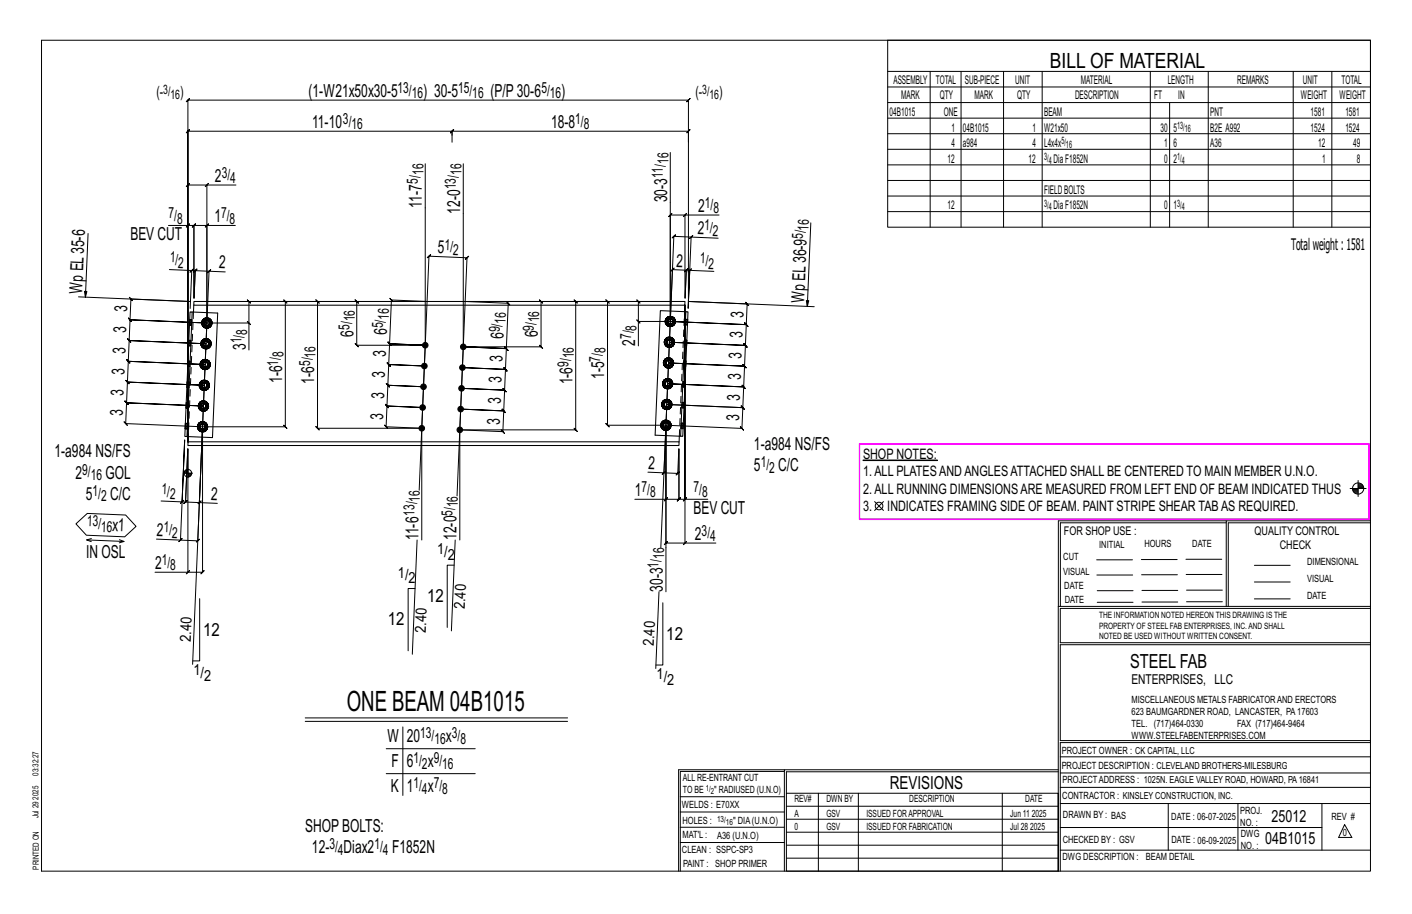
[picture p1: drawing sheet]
<svg xmlns="http://www.w3.org/2000/svg" width="432mm" height="279mm" viewBox="0 0 432 279" stroke-linecap="round" stroke-linejoin="round" font-family="sans-serif">
<defs><g id="words">
<text font-size="8.6" x="106" y="217.5">ONE BEAM 04B1015</text>
<text font-size="6.4" x="321.1" y="20.7">BILL OF MATERIAL</text>
<text font-size="5.9" x="345.6" y="204.1">STEEL FAB</text>
<g font-size="5.5">
<text x="94.3" y="29.6">(1-W21x50x30-5</text>
<text x="129.4" y="29.6">) 30-5</text>
<text x="150" y="29.6">(P/P30-6</text>
<text x="171.6" y="29.6">)</text>
<text x="95.5" y="39.1">11-10</text>
<text x="168.5" y="39.1">18-8</text>
<text x="65.7" y="55.6">2</text>
<text x="129.1" y="63.5" transform="rotate(-90 129.1 63.5)">11-7</text>
<text x="140.7" y="65.3" transform="rotate(-90 140.7 65.3)">12-0</text>
<text x="204" y="61.8" transform="rotate(-90 204 61.8)">30-3</text>
<text x="213.5" y="64.7">2</text>
<text x="65.6" y="67.9">1</text>
<text x="213.3" y="71.6" transform="rotate(2 213.3 71.6)">2</text>
<text x="39.9" y="73.5">BEV CUT</text>
<text x="133.8" y="77.4" transform="rotate(2 133.8 77.4)">5</text>
<text x="66.9" y="82" transform="rotate(2 66.9 82)">2</text>
<text x="206.8" y="81.5" transform="rotate(2 206.8 81.5)">2</text>
<text x="25.2" y="89.7" transform="rotate(-88 25.2 89.7)">WpEL35-6</text>
<text x="38.9" y="95.2" transform="rotate(-88 38.9 95.2)">3</text>
<text x="245.9" y="92.6" transform="rotate(-88 245.9 92.6)">WpEL36-9</text>
<text x="38.6" y="101.9" transform="rotate(-88 38.6 101.9)">3</text>
<text x="227.3" y="97.1" transform="rotate(-88 227.3 97.1)">3</text>
<text x="75.1" y="107" transform="rotate(-90 75.1 107)">3</text>
<text x="108.1" y="102.9" transform="rotate(-90 108.1 102.9)">6</text>
<text x="118.3" y="102.4" transform="rotate(-88 118.3 102.4)">6</text>
<text x="154" y="103.7" transform="rotate(-88 154 103.7)">6</text>
<text x="164.5" y="103.2" transform="rotate(-90 164.5 103.2)">6</text>
<text x="194.2" y="105.7" transform="rotate(-90 194.2 105.7)">2</text>
<text x="227.1" y="103.4" transform="rotate(-88 227.1 103.4)">3</text>
<text x="38.3" y="108.3" transform="rotate(-88 38.3 108.3)">3</text>
<text x="118" y="109.2" transform="rotate(-88 118 109.2)">3</text>
<text x="153.7" y="110.7" transform="rotate(-88 153.7 110.7)">3</text>
<text x="226.8" y="109.7" transform="rotate(-88 226.8 109.7)">3</text>
<text x="38.1" y="114.6" transform="rotate(-88 38.1 114.6)">3</text>
<text x="86.3" y="117.1" transform="rotate(-90 86.3 117.1)">1-6</text>
<text x="96.1" y="117.3" transform="rotate(-90 96.1 117.3)">1-6</text>
<text x="117.7" y="115.6" transform="rotate(-88 117.7 115.6)">3</text>
<text x="153.4" y="117.1" transform="rotate(-88 153.4 117.1)">3</text>
<text x="175.1" y="117.5" transform="rotate(-90 175.1 117.5)">1-6</text>
<text x="184.8" y="115.9" transform="rotate(-90 184.8 115.9)">1-5</text>
<text x="226.5" y="116.1" transform="rotate(-88 226.5 116.1)">3</text>
<text x="37.8" y="120.9" transform="rotate(-88 37.8 120.9)">3</text>
<text x="117.4" y="121.9" transform="rotate(-88 117.4 121.9)">3</text>
<text x="153.1" y="123.4" transform="rotate(-88 153.1 123.4)">3</text>
<text x="226.3" y="122.4" transform="rotate(-88 226.3 122.4)">3</text>
<text x="37.5" y="127.3" transform="rotate(-88 37.5 127.3)">3</text>
<text x="117.2" y="128.3" transform="rotate(-88 117.2 128.3)">3</text>
<text x="152.9" y="129.8" transform="rotate(-88 152.9 129.8)">3</text>
<text x="226" y="128.7" transform="rotate(-88 226 128.7)">3</text>
<text x="230.6" y="137.5">1-a984 NS/FS</text>
<text x="16.7" y="139.8">1-a984 NS/FS</text>
<text x="198.2" y="143.3" transform="rotate(2 198.2 143.3)">2</text>
<text x="23.1" y="146.3">2</text>
<text x="32.3" y="146.3">GOL</text>
<text x="230.6" y="144.1">5</text>
<text x="238" y="144.1">C/C</text>
<text x="26.3" y="152.9">5</text>
<text x="33.7" y="152.9">C/C</text>
<text x="64.5" y="152.8" transform="rotate(2 64.5 152.8)">2</text>
<text x="194.1" y="151.6">1</text>
<text x="212.1" y="157.2">BEV CUT</text>
<text x="34.3" y="162.4" transform="rotate(2 34.3 162.4)">x1</text>
<text x="47.9" y="163.8" transform="rotate(2 47.9 163.8)">2</text>
<text x="128" y="165.1" transform="rotate(-90 128 165.1)">11-6</text>
<text x="139.6" y="165.1" transform="rotate(-90 139.6 165.1)">12-0</text>
<text x="212.5" y="165">2</text>
<text x="26.4" y="170.5">IN OSL</text>
<text x="47.4" y="173.9">2</text>
<text x="130.6" y="184.1">12</text>
<text x="202.7" y="180.9" transform="rotate(-90 202.7 180.9)">30-3</text>
<text x="118.6" y="191.2">12</text>
<text x="62.1" y="194.3">12</text>
<text x="203.8" y="195.6">12</text>
<text x="118.5" y="226.9">W</text>
<text x="124.4" y="226.9">20</text>
<text x="136.3" y="226.9">x</text>
<text x="119.8" y="234.6">F</text>
<text x="124.4" y="234.6">6</text>
<text x="130.8" y="234.6">x</text>
<text x="119.5" y="242.2">K</text>
<text x="124.4" y="242.2">1</text>
<text x="130.8" y="242.2">x</text>
<text x="272.2" y="241.1">REVISIONS</text>
<text x="93.3" y="254.3">SHOPBOLTS:</text>
<text x="95.4" y="260.8">12-</text>
<text x="105.1" y="260.8">Diax2</text>
<text x="119.9" y="260.8">F1852N</text>
</g>
<g font-size="5.1">
<text x="388.9" y="251.3">25012</text>
<text x="386.9" y="258.1">04B1015</text>
</g>
<text font-size="4.9" x="394.8" y="76.4">Totalweight : 1581</text>
<g font-size="4.7">
<text x="47.8" y="29.8">(-</text>
<text x="55.1" y="29.8">)</text>
<text x="121.6" y="28.4">13/</text>
<text x="140.1" y="28.4">15/</text>
<text x="165.5" y="28.4">5/</text>
<text x="212.6" y="29.8">(-</text>
<text x="219.9" y="29.8">)</text>
<text x="125.9" y="30">16</text>
<text x="144.4" y="30">16</text>
<text x="168.2" y="30">16</text>
<text x="104.9" y="37.9">3/</text>
<text x="107.5" y="39.5">16</text>
<text x="175.9" y="37.9">1/</text>
<text x="178.5" y="39.5">8</text>
<text x="129.5" y="53.5" transform="rotate(-90 129.5 53.5)">16</text>
<text x="141.1" y="53.5" transform="rotate(-90 141.1 53.5)">16</text>
<text x="204.4" y="50.1" transform="rotate(-90 204.4 50.1)">16</text>
<text x="67.8" y="54.3">3/</text>
<text x="70.4" y="56">4</text>
<text x="127.8" y="56.2" transform="rotate(-90 127.8 56.2)">5/</text>
<text x="139.4" y="57.9" transform="rotate(-90 139.4 57.9)">13/</text>
<text x="202.7" y="54.5" transform="rotate(-90 202.7 54.5)">11/</text>
<text x="215.5" y="63.5">1/</text>
<text x="218.2" y="65.2">8</text>
<text x="51.5" y="66.7">7/</text>
<text x="54.1" y="68.3">8</text>
<text x="67.6" y="66.7">7/</text>
<text x="70.2" y="68.3">8</text>
<text x="215.4" y="70.4" transform="rotate(2 215.4 70.4)">1/</text>
<text x="247.3" y="70.5" transform="rotate(-88 247.3 70.5)">16</text>
<text x="135.9" y="76.3" transform="rotate(2 135.9 76.3)">1/</text>
<text x="217.9" y="72.2" transform="rotate(2 217.9 72.2)">2</text>
<text x="245.5" y="73.1" transform="rotate(-88 245.5 73.1)">5/</text>
<text x="51.9" y="80.2" transform="rotate(2 51.9 80.2)">1/</text>
<text x="54.4" y="81.9" transform="rotate(2 54.4 81.9)">2</text>
<text x="138.5" y="78" transform="rotate(2 138.5 78)">2</text>
<text x="214.1" y="80.5" transform="rotate(2 214.1 80.5)">1/</text>
<text x="216.6" y="82.3" transform="rotate(2 216.6 82.3)">2</text>
<text x="106.9" y="100.9" transform="rotate(-90 106.9 100.9)">5/</text>
<text x="108.5" y="98.3" transform="rotate(-90 108.5 98.3)">16</text>
<text x="117.1" y="100.3" transform="rotate(-88 117.1 100.3)">5/</text>
<text x="118.9" y="97.8" transform="rotate(-88 118.9 97.8)">16</text>
<text x="152.8" y="101.6" transform="rotate(-88 152.8 101.6)">9/</text>
<text x="154.6" y="99" transform="rotate(-88 154.6 99)">16</text>
<text x="163.2" y="101.1" transform="rotate(-90 163.2 101.1)">9/</text>
<text x="164.9" y="98.5" transform="rotate(-90 164.9 98.5)">16</text>
<text x="194.6" y="101.1" transform="rotate(-90 194.6 101.1)">8</text>
<text x="73.9" y="104.9" transform="rotate(-90 73.9 104.9)">1/</text>
<text x="75.5" y="102.3" transform="rotate(-90 75.5 102.3)">8</text>
<text x="185.2" y="108" transform="rotate(-90 185.2 108)">8</text>
<text x="193" y="103.7" transform="rotate(-90 193 103.7)">7/</text>
<text x="85" y="111.8" transform="rotate(-90 85 111.8)">1/</text>
<text x="86.7" y="109.2" transform="rotate(-90 86.7 109.2)">8</text>
<text x="94.9" y="111.9" transform="rotate(-90 94.9 111.9)">5/</text>
<text x="96.5" y="109.3" transform="rotate(-90 96.5 109.3)">16</text>
<text x="173.8" y="112.2" transform="rotate(-90 173.8 112.2)">9/</text>
<text x="175.5" y="109.6" transform="rotate(-90 175.5 109.6)">16</text>
<text x="183.5" y="110.6" transform="rotate(-90 183.5 110.6)">7/</text>
<text x="232.6" y="142.8">1/</text>
<text x="25.1" y="145.1">9/</text>
<text x="27.7" y="146.7">16</text>
<text x="235.2" y="144.5">2</text>
<text x="28.3" y="151.6">1/</text>
<text x="30.9" y="153.3">2</text>
<text x="49.4" y="150.9" transform="rotate(2 49.4 150.9)">1/</text>
<text x="51.9" y="152.7" transform="rotate(2 51.9 152.7)">2</text>
<text x="128.4" y="153.3" transform="rotate(-90 128.4 153.3)">16</text>
<text x="140" y="155.1" transform="rotate(-90 140 155.1)">16</text>
<text x="196.2" y="150.4">7/</text>
<text x="198.8" y="152">8</text>
<text x="212.1" y="150.4">7/</text>
<text x="214.7" y="152">8</text>
<text x="26.5" y="160.8" transform="rotate(2 26.5 160.8)">13/</text>
<text x="126.7" y="157.7" transform="rotate(-90 126.7 157.7)">13/</text>
<text x="138.4" y="157.7" transform="rotate(-90 138.4 157.7)">5/</text>
<text x="30.8" y="162.6" transform="rotate(2 30.8 162.6)">16</text>
<text x="50" y="162.7" transform="rotate(2 50 162.7)">1/</text>
<text x="52.5" y="164.4" transform="rotate(2 52.5 164.4)">2</text>
<text x="214.6" y="163.8">3/</text>
<text x="217.2" y="165.4">4</text>
<text x="49.5" y="172.7">1/</text>
<text x="133.6" y="169.5">1/</text>
<text x="136.9" y="171.1">2</text>
<text x="201.4" y="173.5" transform="rotate(-90 201.4 173.5)">1/</text>
<text x="203.1" y="170.9" transform="rotate(-90 203.1 170.9)">16</text>
<text x="52.1" y="174.3">8</text>
<text x="121.7" y="176.6">1/</text>
<text x="125" y="178.3">2</text>
<text x="142.2" y="186.3" transform="rotate(-88 142.2 186.3)">2.40</text>
<text x="58.3" y="196.3" transform="rotate(-88 58.3 196.3)">2.40</text>
<text x="130.2" y="193.4" transform="rotate(-88 130.2 193.4)">2.40</text>
<text x="200" y="197.6" transform="rotate(-88 200 197.6)">2.40</text>
<text x="59.2" y="206.4">1/</text>
<text x="62.4" y="208">2</text>
<text x="200.8" y="207.6">1/</text>
<text x="204.1" y="209.3">2</text>
<text x="128.5" y="225.7">13/</text>
<text x="132.8" y="227.3">16</text>
<text x="138.2" y="225.7">3/</text>
<text x="140.8" y="227.3">8</text>
<text x="126.4" y="233.3">1/</text>
<text x="132.6" y="233.3">9/</text>
<text x="129" y="235">2</text>
<text x="135.2" y="235">16</text>
<text x="126.4" y="240.9">1/</text>
<text x="129" y="242.6">4</text>
<text x="132.6" y="240.9">7/</text>
<text x="135.2" y="242.6">8</text>
<text x="100.7" y="259.6">3/</text>
<text x="103.3" y="261.2">4</text>
<text x="114.5" y="259.6">1/</text>
<text x="117.1" y="261.2">4</text>
</g>
<g font-size="4.4">
<text x="263.9" y="140.4">SHOP NOTES:</text>
<text x="263.9" y="145.6">1.ALL PLATESANDANGLESATTACHED SHALL BE CENTERED TO MAIN MEMBER U.N.O.</text>
<text x="263.9" y="150.9">2.ALL RUNNING DIMENSIONSARE MEASURED FROM LEFT END OF BEAM INDICATED THUS</text>
<text x="263.9" y="156.1">3.</text>
<text x="271.3" y="156.1">INDICATES FRAMING SIDE OF BEAM. PAINT STRIPE SHEAR TABAS REQUIRED.</text>
</g>
<text font-size="4.2" x="346" y="209.1">ENTERPRISES, LLC</text>
<g font-size="4">
<text x="49.9" y="28.7">3/</text>
<text x="214.7" y="28.7">3/</text>
<text x="52.1" y="30.1">16</text>
<text x="217" y="30.1">16</text>
</g>
<g font-size="3.7">
<text x="273.2" y="25.6">ASSEMBLY</text>
<text x="286.2" y="25.6">TOTAL</text>
<text x="295.1" y="25.6">SUB-PIECE</text>
<text x="310.4" y="25.6">UNIT</text>
<text x="330.5" y="25.6">MATERIAL</text>
<text x="357.1" y="25.6">LENGTH</text>
<text x="378.3" y="25.6">REMARKS</text>
<text x="398.4" y="25.6">UNIT</text>
<text x="410.2" y="25.6">TOTAL</text>
<text x="272.1" y="35.5">04B1015</text>
<text x="275.6" y="30.4">MARK</text>
<text x="287.4" y="30.4">QTY</text>
<text x="288.6" y="35.5">ONE</text>
<text x="298" y="30.4">MARK</text>
<text x="311" y="30.4">QTY</text>
<text x="319.3" y="35.5">BEAM</text>
<text x="328.7" y="30.4">DESCRIPTION</text>
<text x="353" y="30.4">FT</text>
<text x="360.3" y="30.4">IN</text>
<text x="370.1" y="35.5">PNT</text>
<text x="397.8" y="30.4">WEIGHT</text>
<text x="400.8" y="35.5">1581</text>
<text x="409.6" y="30.4">WEIGHT</text>
<text x="411.4" y="35.5">1581</text>
<text x="290.9" y="40.2">1</text>
<text x="294.5" y="40.2">04B1015</text>
<text x="315.8" y="40.2">1</text>
<text x="319.3" y="40.2">W21x50</text>
<text x="354.9" y="40.2">30</text>
<text x="358.9" y="40.2">5</text>
<text x="370.1" y="40.2">B2E A992</text>
<text x="400.8" y="40.2">1524</text>
<text x="411.4" y="40.2">1524</text>
<text x="290.9" y="45">4</text>
<text x="294.5" y="45">a984</text>
<text x="315.8" y="45">4</text>
<text x="319.3" y="45">L4x4x</text>
<text x="356" y="45">1</text>
<text x="358.9" y="45">6</text>
<text x="370.1" y="45">A36</text>
<text x="403.2" y="45">12</text>
<text x="413.8" y="45">49</text>
<text x="289.8" y="49.7">12</text>
<text x="314.6" y="49.7">12</text>
<text x="322.2" y="49.7">DiaF1852N</text>
<text x="356" y="49.7">0</text>
<text x="358.9" y="49.7">2</text>
<text x="404.3" y="49.7">1</text>
<text x="415" y="49.7">8</text>
<text x="319.3" y="59.3">FIELDBOLTS</text>
<text x="289.8" y="64">12</text>
<text x="322.2" y="64">DiaF1852N</text>
<text x="356" y="64">0</text>
<text x="358.9" y="64">1</text>
<text x="325.3" y="163.4">FOR SHOP USE :</text>
<text x="383.7" y="163.4">QUALITY CONTROL</text>
<text x="391.4" y="167.8">CHECK</text>
</g>
<g font-size="3.1">
<text x="360" y="39.4">13/</text>
<text x="362.3" y="40.5">16</text>
<text x="324.6" y="44.1">5/</text>
<text x="326" y="45.3">16</text>
<text x="319.3" y="48.9">3/</text>
<text x="320.7" y="50">4</text>
<text x="360" y="48.9">1/</text>
<text x="361.4" y="50">4</text>
<text x="319.3" y="63.2">3/</text>
<text x="320.7" y="64.3">4</text>
<text x="360" y="63.2">3/</text>
<text x="361.4" y="64.3">4</text>
<text x="336.2" y="167.4">INITIAL</text>
<text x="350" y="167.1">HOURS</text>
<text x="364.6" y="167.2">DATE</text>
<text x="325.2" y="171.3">CUT</text>
<text x="399.8" y="172.8">DIMENSIONAL</text>
<text x="325.1" y="175.8">VISUAL</text>
<text x="399.8" y="177.9">VISUAL</text>
<text x="325.5" y="180">DATE</text>
<text x="325.7" y="184.4">DATE</text>
<text x="399.8" y="183.1">DATE</text>
<text x="346" y="215">MISCELLANEOUS METALS FABRICATORAND ERECTORS</text>
<text x="346" y="218.6">623 BAUMGARDNER ROAD, LANCASTER, PA17603</text>
<text x="346" y="225.8">WWW.STEELFABENTERPRISES.COM</text>
<text x="346" y="222.2">TEL. (717)464-0330</text>
<text x="378.3" y="222.2">FAX (717)464-9464</text>
<text x="324.7" y="230.5">PROJECT OWNER : CK CAPITAL, LLC</text>
<text x="208.8" y="238.8">ALL RE-ENTRANT CUT</text>
<text x="324.7" y="235.1">PROJECT DESCRIPTION : CLEVELAND BROTHERS-MILESBURG</text>
<text x="324.9" y="239.5">PROJECTADDRESS : 1025N. EAGLE VALLEY ROAD, HOWARD, PA16841</text>
<text x="208.8" y="242.5">TO BE</text>
<text x="218.4" y="242.5">&quot; RADIUSED (U.N.O)</text>
<text x="242.9" y="245.3">REV#</text>
<text x="252.7" y="245.3">DWN BY</text>
<text x="278.1" y="245.3">DESCRIPTION</text>
<text x="313.5" y="245.3">DATE</text>
<text x="324.9" y="244.2">CONTRACTOR : KINSLEY CONSTRUCTION, INC.</text>
<text x="208.5" y="247">WELDS : E70XX</text>
<text x="208.7" y="251.7">HOLES :</text>
<text x="224.2" y="251.8">&quot; DIA(U.N.O)</text>
<text x="242.9" y="249.9">A</text>
<text x="252.7" y="249.9">GSV</text>
<text x="264.9" y="249.9">ISSUED FORAPPROVAL</text>
<text x="309" y="249.9">Jun 11</text>
<text x="315.5" y="249.9">2025</text>
<text x="325.1" y="250">DRAWN BY : BAS</text>
<text x="358.2" y="250.5">DATE : 06-07-2025</text>
<text x="379.3" y="248.9">PROJ.</text>
<text x="407.2" y="250.5">REV #</text>
<text x="208.7" y="256.3">MAT'L :</text>
<text x="219.3" y="256.4">A36 (U.N.O)</text>
<text x="242.9" y="253.8">0</text>
<text x="252.7" y="253.8">GSV</text>
<text x="264.9" y="253.8">ISSUED FOR FABRICATION</text>
<text x="309" y="253.8">Jul 28</text>
<text x="315" y="253.8">2025</text>
<text x="325" y="257.6">CHECKED BY : GSV</text>
<text x="358.3" y="257.7">DATE : 06-09-2025</text>
<text x="379.3" y="252.5">NO. :</text>
<text x="379.5" y="255.9">DWG</text>
<text x="410.6" y="255.5">0</text>
<text x="208.6" y="260.7">CLEAN : SSPC-SP3</text>
<text x="324.9" y="262.9">DWG DESCRIPTION :</text>
<text x="350.4" y="263">BEAM DETAIL</text>
<text x="379.5" y="259.5">NO. :</text>
<text x="208.9" y="265">PAINT : SHOP PRIMER</text>
</g>
<g font-size="2.7">
<text x="336.1" y="189">THE INFORMATION NOTED HEREON THIS DRAWING IS THE</text>
<text x="336.1" y="195.4">NOTED BE USED WITHOUT WRITTEN CONSENT.</text>
<text x="336.1" y="192.2">PROPERTY OF STEEL FAB ENTERPRISES, INC.AND SHALL</text>
</g>
<g font-size="2.6">
<text x="215.9" y="241.8">1/</text>
<text x="217.4" y="242.7">2</text>
<text x="219.3" y="251.1">13/</text>
<text x="222" y="252.1">16</text>
</g>
<g font-size="2.5">
<text x="11.7" y="237.1" transform="rotate(-90 11.7 237.1)">03:32:27</text>
<text x="11.8" y="244.4" transform="rotate(-90 11.8 244.4)">2025</text>
<text x="11.8" y="250.1" transform="rotate(-90 11.8 250.1)">Jul 29</text>
<text x="11.9" y="265.8" transform="rotate(-90 11.9 265.8)">PRINTED ON</text>
</g>
</g></defs>
<g fill="#000" stroke="#000" stroke-width=".31">
<path d="M263.9 140.6h22.8v.2h-22.8z"/>
<circle cx="129.5" cy="118.2" r=".86"/>
<circle cx="129.8" cy="111.9" r=".86"/>
<circle cx="130" cy="105.5" r=".86"/>
<circle cx="141.1" cy="118.7" r=".86"/>
<circle cx="141.4" cy="112.4" r=".86"/>
<circle cx="141.7" cy="106" r=".86"/>
<circle cx="129" cy="130.9" r=".86"/>
<circle cx="129.2" cy="124.6" r=".86"/>
<circle cx="140.6" cy="131.4" r=".86"/>
<circle cx="140.9" cy="125.1" r=".86"/>
</g>
<g fill="none" stroke="#000" stroke-width=".31">
<path d="M12.7 12.3h406.4v254h-406.4zM271.5 12.3h147.6v57.2h-147.6zM271.5 21.8h147.6M271.5 26.6h147.6M271.5 31.4h147.6M271.5 36.1h147.6M284.5 21.8v47.7M293.9 21.8v47.7M306.9 21.8v47.7M318.7 21.8v47.7M351.8 21.8v47.7M357.7 31.4v38.1"/>
<path d="M369.5 21.8v47.7M395.5 21.8v47.7M407.3 21.8v47.7M63.3 56.6h-5.8l.5-.5-1 1 .5-.5v78.5v-66.2h-6M63.8 56.1l-1 1zM72.2 56.6h-8.9v42.1l-2.3 54.9 5.5 .3M130 50.1v55.4l-10.9-.4 10.9 .4h-20.9l.5 .5-1-1 .5 .5v-13.3l.5 .5-1-1 .5 .5M138.2 41.4v-1.3l-.5 .5 1-1-.5 .5h72.3l-.5 .5 1-1-.5 .5v3.4M138.2 43.5v-3.4l.5-.5-1 1 .5-.5h-80.7l.5-.5-1 1 .5-.5v95v-104.5l-.5 .5 1-1-.5 .5h153l-.5 .5 1-1-.5 .5v61.6M141.7 50.1v55.9l13.1 .6-13.1-.6h23.8l.5 .5-1-1 .5 .5v-13.8l.5 .5-1-1 .5 .5M205 46.6v51.7M271.5 40.9h147.6"/>
<path d="M271.5 45.6h147.6M271.5 50.4h147.6M271.5 55.2h147.6M271.5 59.9h147.6M26.9 71.4l-.8 19.4-.3-1.7h.8l-.5 1.7M57.5 68.9h1.8l-.5 .5 1-1-.5 .5v22.2M58 68.4l-1 1zM63.3 68.9l.5-.5-1 1zM63.3 68.9h-4l.5-.5-1 1 .5-.5v22.2M72 68.9h-8.7v29.8l-2.8 66.6 .5-.5-1 1 .5-.5-5.3-.2M209.5 65.7l.5-.5-1 1zM209.5 65.7h-4.5l.5-.5-1 1 .5-.5v32.6"/>
<path d="M210.8 72.9l1.1-.9zM211.4 72.5l-5.3-.2 .5-.5-1.1 .9 .6-.4-2.5 57.7v22.6h-9.5M219.6 72.8l-8.2-.3-1 21.8 .5-11.7 7.4 .4M219.9 65.7h-10.4v25.4M248 68.1l-1.1 25.6-.3-1.8h.7l-.4 1.8M271.5 64.7h147.6M24 90.7l34.2 1.5-18.2-.8-.4-.5 .9 1-.5-.5-.2 6.4-.5-.6 .9 1.1-.4-.5 23.5 .9-23.5-.9-.5-.6 .9 1.1-.4-.5-.3 6.3-.5-.5 1 1-.5-.5 23.5 1-23.5-1-.5-.5 1 1-.5-.5-.3 6.3-.4-.5 .9 1.1-.5-.6 23.5 1-23.5-1-.4-.5 .9 1.1-.5-.6-.2 6.4-.5-.5 .9 1-.4-.5 23.5 1-23.5-1-.5-.5 .9 1-.4-.5-.3 6.3-.5-.5 1 1.1-.5-.6 23.5 1-23.5-1-.5-.5 1 1.1-.5-.6-.3 6.4-.4-.5 .9 1-.5-.5 23.5 1h25.4l.5 .5-1-1 .5 .5v-38.3l.5 .5-1-1 .5 .5M51.8 82.4l6.8 .3-.4 11.6M58.1 83.2l1.1-1zM58.6 82.7h1.1l-.5 .5 1-.9-.5 .4-.4 8.4M61.7 98.7h.5M61.9 98.1l.4 .2-.1 .4"/>
<path d="M62.1 99.8l.5 .3M62.2 98.7l.1 .4-.5 .2M62.3 98.3l.3-.3-.4-.4a1.56 1.56 0 0 0-.1 2.2l.4-.4-.2-.3M62.5 99.4l.3 .3-.2 .4 .6 .2M62.7 97.3l-.5 .3M62.8 99.7l.4 .1v.5l.6-.1M63.3 97.7l.4 .1 .2-.4 .5 .3-.4 .3M63.3 97.2l-.6 .1 .2 .5-.3 .2M63.4 83.4l1-1zM63.7 97.8l.6 1h.5l-.1 .6M63.9 97.4l-.6-.2v.5l-.4 .1M63.9 82.9l-4.2-.2 .5-.4-1 .9 .5-.5-.4 8.4"/>
<path d="M64 99.5l.3 .4-.5 .3-.2-.5-.4 .1M64.2 99.2l.5 .2-.4 .5M64.3 98.8l-.7 .9M64.4 97.7l.3 .5-.5 .2M64.7 98.2l.1 .6M68.9 83.1l-5-.2-.6 15.8h12.8v8.3M75.6 98.2l1 1zM76.1 92.2l-.5-.5 1 1-.5-.5v6.5M97.1 92.2l-.5-.5 1 1-.5-.5v38.7l-.5-.5 1 1-.5-.5h31.9l2.2-52.6-.5 .5 1-1-.5 .5 11.6 .5-.5 .5 1-1-.5 .5-2.2 52.6h35.5l.5 .5-1-1 .5 .5v-39.2l.5 .5-1-1 .5 .5M130.6 92.2l-10.9-.5-.5-.5 1 1-.5-.5-.6 13.4-.4-.5 .9 1-.9-1 .9 1-.5-.5-.2 6.3-.5-.5 1 1-.5-.5 10.9 .5-10.9-.5-.5-.5 1 1-.5-.5-.3 6.4-.5-.5 1 1-.5-.5 10.9 .4-10.9-.4-.5-.5 1 1-.5-.5-.3 6.3-.4-.5 .9 1-.5-.5 10.9 .5-10.9-.5-.4-.5 .9 1-.5-.5-.2 6.4-.5-.6 1 1.1-.5-.5 10.9 .4v34.2M142.3 92.2l13.1 .5-.5-.5 1 1-.5-.5-.6 13.9-.4-.5 .9 1-.9-1 .9 1-.5-.5-.2 6.3-.5-.5 1 1-.5-.5-13.2-.5 13.2 .5-.5-.5 1 1-.5-.5-.3 6.4-.5-.6 1 1.1-.5-.5-13.2-.6 13.2 .6-.5-.6 1 1.1-.5-.5-.3 6.3-.4-.5 .9 1-.5-.5-13.1-.5 13.1 .5-.4-.5 .9 1-.5-.5-.2 6.4-.5-.6 1 1.1-.5-.5-13.2-.6v33.7M185.8 92.2l-.5-.5 1 1-.5-.5v37.8l-.5-.5 1 1-.5-.5h17.8v50.9"/>
<path d="M194.7 97.8l1 1zM195.2 92.2l-.5-.5 1 1-.5-.5v6.1M203.5 98.2h.5M203.6 97.6l.5 .2-.1 .4M203.9 99.3l.4 .4M204 98.2v.4l-.5 .2M204.1 97.8l.2-.3-.4-.4a1.56 1.56 0 0 0 0 2.2l.3-.3-.2-.4M204.2 99l.3 .2-.2 .5 .6 .1M204.4 96.8l-.5 .3M204.5 99.2l.4 .1v.5l.6-.1M205 98.3h-9.8v7.4M205 97.2l.4 .1 .2-.4 .5 .3-.4 .4"/>
<path d="M205 96.7l-.6 .1 .2 .5-.3 .2M205.4 97.3l.6 1h.5l-.1 .6M205.6 96.9l-.6-.2v.5l-.4 .1M205.7 99l.3 .4-.5 .3-.2-.5-.4 .1M205.9 98.7l.5 .2-.4 .5M206 98.3l-.7 .9M206.1 97.2l.3 .5-.5 .2M206.4 97.7l.1 .6M209.5 91.1l.4-8.5 .5-.5-1.1 1 .6-.5-4.3-.2 .6-.5-1.1 1 .5-.5-2 47.6M210.4 83.1l1-.9zM210.5 92.2l18 .7-.5-.5 1 1-.5-.5-.3 6.3-.5-.5 1 1.1-.5-.6-23.2-.9 23.2 .9-.5-.5 1 1.1-.5-.6-.2 6.4-.5-.5 .9 1-.4-.5-23.3-1 23.3 1-.5-.5 .9 1-.4-.5-.3 6.3-.5-.5 1 1-.5-.5-23.3-.9 23.3 .9-.5-.5 1 1-.5-.5-.3 6.4-.5-.5 1 1-.5-.5-23.2-1 23.2 1-.5-.5 1 1-.5-.5-.2 6.3-.5-.5 .9 1-.4-.5-23.3-1 23.3 1-.5-.5 .9 1-.4-.5-.3 6.4-.5-.6 1 1.1-.5-.5-23.3-1M210.5 92.2l38.5 1.6"/>
<path d="M210.9 82.6h-1l.5-.5-1.1 1 .6-.5-.4 8.5M60.9 117.7h.5M61.1 117.1l.4 .2-.1 .4M61.2 111.4h.5M61.3 118.8l.5 .4M61.3 110.8l.5 .2-.1 .4M61.4 117.7l.1 .4-.5 .2M61.5 105h.5M61.5 117.3l.3-.3-.4-.3a1.56 1.56 0 0 0-.1 2.1l.4-.3-.2-.4M61.6 112.5l.5 .3M61.6 104.4l.5 .3-.1 .3M61.7 111.4l.1 .4-.5 .2"/>
<path d="M61.7 118.5l.3 .2-.2 .5 .6 .1M61.8 111l.2-.3-.3-.4a1.56 1.56 0 0 0-.1 2.2l.4-.4-.2-.3M61.9 106.1l.5 .4M61.9 116.3l-.5 .4M62 105v.4l-.4 .2M62 112.1l.3 .3-.2 .4 .6 .2M62 118.7l.4 .1v.5l.6-.1M62.1 104.7l.2-.4-.3-.3a1.56 1.56 0 0 0-.1 2.1l.4-.3-.3-.4M62.2 110l-.5 .3M62.3 105.8l.3 .2-.2 .5 .5 .1M62.3 112.4l.4 .1v.5l.6-.1M62.5 103.6l-.5 .4"/>
<path d="M62.5 116.8l.4 .1 .2-.5 .5 .3-.4 .4M62.5 116.3h-.6l.2 .5-.3 .2M62.6 106l.4 .1-.1 .5 .6-.1M62.8 110.4l.4 .1 .2-.5 .5 .4-.4 .3M62.8 109.9l-.6 .1 .2 .5-.4 .2M62.9 116.9l.6 .9h.5l-.1 .6M63 104.1l.4 .1 .2-.5 .5 .3-.4 .4M63.1 103.6h-.6l.2 .5-.4 .2M63.1 116.4l-.6-.1v.5h-.4M63.2 118.5l.3 .4-.5 .3-.2-.5-.4 .1M63.2 110.5l.6 1h.5l-.2 .6M63.4 110l-.6-.1v.5l-.4 .1"/>
<path d="M63.4 118.2l.5 .2-.4 .5M63.4 112.2l.4 .4-.5 .3-.2-.5-.4 .1M63.4 104.2l.6 .9 .5 .1-.1 .5M63.5 117.8l-.7 .9M63.6 116.7l.3 .5-.5 .2M63.6 103.7l-.5-.1-.1 .5h-.3M63.7 111.9l.4 .2-.3 .5M63.7 105.8l.3 .4-.5 .3-.2-.5-.3 .1M63.8 111.5l-.7 .9M63.9 110.4l.3 .5-.5 .2M63.9 117.2l.1 .6M63.9 105.5l.5 .2-.4 .5"/>
<path d="M64 105.1l-.7 .9M64.1 104l.3 .6-.4 .1M64.2 110.9l.1 .6M64.4 104.6l.1 .6M130 105.5l-1.8 44.4M141.7 106l-1.9 45.6M202.7 117.2l.5 .1M202.8 116.7l.5 .2-.1 .4M202.9 110.9h.5M203.1 118.3l.4 .4M203.1 110.3l.4 .2-.1 .4M203.2 117.3v.3l-.5 .2"/>
<path d="M203.2 104.5l.5 .1M203.3 116.9l.2-.3-.4-.4a1.56 1.56 0 0 0 0 2.1l.3-.3-.2-.4M203.3 112l.5 .3M203.3 104l.5 .2-.1 .4M203.4 110.9l.1 .4-.5 .2M203.4 118l.4 .2-.3 .5 .6 .1M203.5 110.5l.3-.3-.4-.4a1.56 1.56 0 0 0-.1 2.2l.4-.3-.2-.4M203.6 105.7l.5 .3M203.7 115.9l-.6 .3M203.7 104.6l.1 .4-.5 .1M203.7 111.7l.3 .2-.2 .4 .6 .2M203.8 118.2l.3 .1v.5l.6-.1"/>
<path d="M203.8 104.2l.2-.3-.3-.4a1.56 1.56 0 0 0-.1 2.2l.4-.4-.2-.3M203.9 109.5l-.5 .3M204 105.3l.3 .2-.2 .5 .5 .1M204 111.9l.4 .1v.5l.6-.1M204.2 103.2l-.5 .3M204.2 116.3l.4 .1 .2-.5 .5 .4-.4 .3M204.2 115.8l-.5 .1 .1 .4-.3 .3M204.3 105.5l.4 .1-.1 .5h.6M204.5 109.9l.4 .1 .2-.4 .5 .3-.4 .4M204.5 109.4l-.6 .1 .2 .5-.3 .2M204.6 116.4l.6 1h.5l-.1 .5M204.8 103.6l.3 .1 .3-.5 .4 .4-.3 .3"/>
<path d="M204.8 103.1l-.6 .1 .2 .5-.4 .2M204.8 115.9l-.6-.1v.5h-.4M204.9 118l.3 .4-.5 .3-.2-.4h-.4M204.9 110l.6 1h.5l-.2 .6M205.1 109.6l-.6-.2v.5l-.4 .1M205.1 117.7l.5 .2-.4 .5M205.1 111.7l.4 .4-.5 .3-.2-.5-.4 .1M205.1 103.7l.6 1h.5l-.1 .6M205.2 117.4l-.7 .9M205.3 116.3l.3 .5-.5 .2M205.4 103.2l-.6-.1v.5l-.4 .1M205.4 111.4l.4 .2-.3 .5"/>
<path d="M205.4 105.4l.4 .3-.6 .4-.1-.5h-.4M205.5 111l-.7 .9M205.6 109.9l.3 .5-.5 .2M205.6 116.8l.1 .6M205.6 105l.5 .3-.3 .4M205.7 104.7l-.6 .9M205.8 103.6l.3 .5-.4 .2M205.9 110.4l.1 .6M206.1 104.1l.1 .6M60.4 130.4h.5M60.5 129.8l.5 .2-.1 .4M60.7 124.1h.5"/>
<path d="M60.8 131.5l.5 .4M60.8 123.5l.5 .2-.1 .4M60.9 130.4l.1 .4-.5 .2M61 130l.2-.3-.3-.4a1.56 1.56 0 0 0-.1 2.2l.4-.3-.2-.4M61.1 125.2l.5 .3M61.2 124.1v.4l-.4 .2M61.2 131.2l.3 .2-.2 .5 .6 .1M61.3 123.7l.2-.3-.3-.4a1.56 1.56 0 0 0-.1 2.2l.4-.4-.3-.3M61.4 129l-.5 .3M61.5 124.8l.3 .2-.2 .5 .5 .1M61.5 131.4l.4 .1v.5l.6-.1M61.7 122.7l-.5 .3"/>
<path d="M61.8 125l.4 .1-.1 .5h.6M62 129.4l.4 .1 .2-.4 .5 .3-.4 .4M62 128.9l-.6 .1 .2 .5-.4 .2M62.3 123.1l.3 .1 .2-.5 .5 .4-.4 .3M62.3 122.6l-.6 .1 .2 .5-.4 .2M62.4 129.5l.6 1h.5l-.2 .6M62.6 129.1l-.6-.2v.5l-.4 .1M62.6 131.2l.4 .4-.5 .3-.2-.5-.4 .1M62.6 123.2l.6 1h.5l-.1 .6M62.8 122.7l-.5-.1v.5l-.4 .1M62.9 130.9l.4 .2-.3 .5M62.9 124.9l.3 .3-.5 .4-.1-.5h-.4"/>
<path d="M63 130.5l-.7 .9M63.1 129.4l.3 .5-.5 .2M63.1 124.6l.5 .2-.4 .4M63.2 124.2l-.6 .9M63.3 123.1l.3 .5-.4 .2M63.4 129.9l.1 .6M63.6 123.6l.1 .6M202.1 129.9h.5M202.3 129.3l.4 .3-.1 .3M202.4 123.6h.5M202.5 131l.5 .4M202.5 123l.5 .2-.1 .4"/>
<path d="M202.6 129.9l.1 .4-.5 .2M202.7 129.6l.3-.4-.4-.3a1.56 1.56 0 0 0-.1 2.1l.4-.3-.2-.4M202.8 124.7l.5 .3M202.9 123.6l.1 .4-.5 .2M202.9 130.7l.3 .2-.2 .5 .6 .1M203 123.2l.2-.3-.3-.4a1.56 1.56 0 0 0-.1 2.2l.4-.4-.2-.3M203.1 128.6l-.5 .3M203.2 124.3l.3 .3-.2 .4 .5 .2M203.2 130.9l.4 .1v.5l.6-.1M203.4 122.2l-.5 .3M203.5 124.6l.4 .1-.1 .5 .6-.1M203.6 130l-1.5 37.4"/>
<path d="M203.7 129l.4 .1 .2-.5 .5 .3-.4 .4M203.7 128.5l-.6 .1 .2 .4-.3 .2M204 122.6l.3 .1 .3-.4 .4 .3-.3 .4M204 122.1l-.6 .1 .2 .5-.4 .2M204.1 129.1l.6 .9 .5 .1-.2 .5M204.3 128.6l-.6-.1v.5h-.4M204.3 130.7l.4 .4-.5 .3-.2-.5-.4 .1M204.3 122.7l.6 1h.5l-.1 .6M204.6 122.3l-.6-.2v.5l-.4 .1M204.6 130.4l.4 .2-.3 .5M204.6 124.4l.4 .4-.6 .3-.1-.5-.4 .1M204.7 130l-.7 .9"/>
<path d="M204.8 128.9l.3 .6-.5 .1M204.8 124.1l.5 .2-.3 .5M204.9 123.7l-.6 .9M205 122.6l.4 .5-.5 .2M205.1 129.5l.1 .6M205.4 123.1v.6M207.6 137.2l-.3 7.5 .5-.5-1.1 1 .6-.5-4.3-.2M49.3 153.2l6.4 .2 .8-18.9-1.3 30.6-7.4-.3M55.2 153.9l1-1zM55.7 153.4l1 .1-.5 .4 1.1-.9-.6 .5 .7-16.3-.7 16.3-.5 .4 1.1-.9-.6 .5 4.3 .1M56.1 144.7h2.8M56.4 144.2v.5"/>
<path d="M56.6 143.9v.8M56.8 143.7v1M57 143.6v1.1M57.3 143.5v1.2M57.5 146.1v-8.9v37.7h-10.1M57.7 144.7v1.1M57.9 144.7v1M58.1 144.7v.9M58.3 144.7v.8M58.5 144.7v.4M60.4 154.1l1.1-.9zM198.1 144.3l4.9 .2 .6-14.5v36l-.5 .5 1-1-.5 .5h5.9"/>
<path d="M202.5 145l1.1-.9zM203.6 152.6l-.5 .5 1-1zM203.6 152.6h4l-.5 .5 1-1-.5 .5v-15.4v15.4l-.5 .5 1-1-.5 .5h1.9M209.5 152.6l.5-.5-1 1zM216.4 152.6h-6.9v-59.4v72.8h9.4M267.5 153.3l2.7 2.7M270.2 153.3l-2.7 2.7M375 159.8h-50.7v25.6M375 159.2h-51.3l-.1 107.1M412.9 149.3h4.9M413.6 149.6h1.7M413.7 149.9h1.6"/>
<path d="M413.8 150.2h1.5M414 150.5h1.3M414.4 150.8h.9M415.3 146.9v4.9M415.3 148.2h1.3M415.3 147.9h1M415.3 148.8h1.6M415.3 149h1.7M415.3 148.5h1.5M419.1 159.2h-44.1v26.2M419.1 159.8h-43.5v25.6M23.2 160.1l3.5-3.2 11.7 .5 3.2 3.5-3.5 3.2-11.7-.5z"/>
<path d="M26.5 165l11.4 .5-1.4 .4M28 164.6l-1.5 .4 1.4 .6M36.5 165l1.4 .5M54.7 165.6l1-1zM57.5 174.9l-.5 .5 1-1zM57.5 174.9h4.4l-.5 .5 1-1-.5 .5v-44.4l-3 72.6M126.9 179.9h-2.1v19M127.6 165.1l-1.5 34.9M138.9 172.8h-2.1v19M139.2 165.1l-1.2 27.8M209.5 166l.5-.5-1 1zM335.4 171.1h10.9"/>
<path d="M335.4 175.8h11M349 171h11M349.1 175.7h11M362.7 171h10.9M362.7 175.6h11M383.6 172.8h11M383.6 177.9h11M61.1 183v19h-2.2M201.5 180.9l-1 23.5M202.7 184.3v19h-2.1M323.7 185.4h95.4M335.5 184.1h11"/>
<path d="M335.5 180.6h11M349.2 184h11M349.2 180.5h11M362.9 180.4h10.9M362.9 184h10.9M383.6 183.1h11M419.1 186h-94.9v10.5h94.9M419.1 197.1h-94.9v29.3h94.9v.6h-94.9v39.3M93.3 219.5h80.3M93.3 220.5h80.3M118.1 228.9h27.2M118.1 236.5h27.2"/>
<path d="M123.2 222.2v21M239.9 235.8h-31.9v30.5M239.9 235.3h-32.4v31M323.6 235.3h-83.7v31M323.6 235.9h-83.1v6.6M324.2 236.3h94.9M324.2 231.4h94.9M208 252.9h31.9M208 257.5h31.9M208 243.6h31.9M208 248.2h31.9M240.5 242.5h83.1v23.8h-83.1z"/>
<path d="M240.5 258.4h83.1M240.5 254.4h83.1M240.5 250.4h83.1M240.5 246.5h83.1M250.3 242.5v23.8M262.5 242.5v23.8M306.5 242.5v23.8M324.2 253h80.1M324.2 245.6h94.9M324.2 259.9h94.9M324.2 240.7h94.9M357.3 245.6v14.3"/>
<path d="M378.6 245.6v14.3M404.3 245.6v14.3M411.2 252.1l2.2 3.9h-4zM240.5 262.3h83.1"/>
<circle cx="57.5" cy="144.7" r="1.16"/>
<circle cx="268.8" cy="154.7" r="1.17"/>
<circle cx="415.3" cy="149.3" r="1.71"/>
</g>
<path d="M262.9 135.7h155.8v23h-155.8z" fill="none" stroke="#f0f" stroke-width=".5"/>
<path d="M58.1 95.4h.7l-1.6 38h-.7zM58.8 95.4l7.8 .3-1.6 38.1-7.8-.4M59.3 93.3l-.1 2.1M59.3 92.2h150.2l-.1 1.1h-150.1zM209.4 93.3l-.1 2M209.7 95.3h.7l-1.6 38.1h-.7zM209.7 95.3l-7.8-.3-1.6 38 7.8 .4M57.5 135.1h150.2l-.1 1.1h-150.1zM57.6 133.5l-.1 1.6M207.7 133.3v1.8" fill="none" stroke="#000" stroke-width=".32"/>
<g fill="none" stroke="#000" stroke-width=".31" stroke-dasharray="2 1.4">
<path d="M57.9 99.3l.7 .1zM57.9 99.3v-.2M58 98.9l-.1 .2 .7 .1v.1M58 98.5v-.3h.7v.4M58 98.2v-.3h.7v.3M58 97.9v-.2l.7 .1v.1M58 97.7l.7 .1M58.6 98.9l.1-.3-.7-.1v.4h.6v.3M59.2 95.4l-1.6 38.1M61.7 98.7l.1 .6zM61.7 98.7l.9-1.3-.9 1.3 .8 1.3-.8-1.3h.5M61.8 99.3l.3 .5z"/>
<path d="M61.8 98.1l-.1 .6zM61.8 99.3l.5-.2-.1-.4M61.9 98.1l.4 .2-.1 .4M62.1 99.8l.5 .4zM62.1 99.8l.5 .3zM62.1 99.8l.5 .3M62.2 97.6l-.4 .5zM62.2 97.6l.5-.3zM62.2 97.6l.5-.3M62.3 99.1l.5 .6M62.3 98.3l.6-.5M62.5 98.7l.1 .4z"/>
<path d="M62.6 99.1l.2 .3zM62.6 97.4l1.5 .1zM62.6 98l-.4-.4-.5 1.1 .2-.6-.1 1.2 .3 .5-.3-.5 .3 .5 .4-.4M62.6 98.3l-.1 .4zM62.6 98.3l.3-.3zM62.7 97.3l.6-.1zM62.8 99.7l.4 .1v.5l-.6-.2 .6 .2-.6-.2zM62.8 99.4l.4 .1zM62.9 98l.4-.1zM63.2 99.8l.4-.1 .2 .5M63.2 99.5h.4zM63.3 97.9l.4 .2z"/>
<path d="M63.3 97.2l-.6 .1 .6-.1-.6 .1 .2 .5 .4-.1M63.3 97.2l.6 .2-.6-.2 .6 .2-.2 .4-.4-.1zM63.3 97.2l.6 .1zM63.6 99.7l.4-.2M63.6 99.5l.3-.3zM63.7 98.1l.3 .3zM63.7 97.8l.3 .2M63.9 97.4l.5 .3zM63.9 97.4l.5 .3M63.9 97.3l.5 .4zM64 98.4l.1 .4zM64.1 98.8l-.2 .4z"/>
<path d="M64.1 97.5l.7 1.3zM64.2 99.2l.5 .2-.4 .5M64.2 98.4l.5-.2-.3-.5M64.3 99.9l-.3-.4 .3-.7M64.4 97.7l-.4 .3 .3 .8h.5l-.1 .6M64.4 97.7l.4 .5zM64.7 99.4l-.4 .5zM64.7 98.2l.1 .6zM64.7 98.2l.1 .6M64.8 98.2l.1 .6zM64.8 98.8l-.8 1.3zM64.9 98.8l-.2 .6z"/>
<path d="M203.4 98.2l.1 .6zM203.5 98.2v.6zM203.5 98.2l.8-1.3-.8 1.3 .7 1.4-.7-1.4h.5M203.5 98.8l.3 .5zM203.5 97.6l-.1 .6zM203.5 98.8l.5-.2v-.4M203.6 97.6l.5 .2-.1 .4M203.8 99.3l.5 .4zM203.9 99.3l.4 .4zM203.9 99.3l.4 .4M203.9 97.1l-.4 .5zM203.9 97.1l.5-.3z"/>
<path d="M203.9 97.1l.5-.3M204 98.6l.5 .6M204.1 97.8l.5-.5M204.2 99.6h1.5zM204.2 98.2l.1 .4zM204.3 98.6l.2 .3zM204.3 96.9l1.5 .1zM204.3 97.5l-.4-.4-.4 1.1 .1-.6-.1 1.2 .4 .5-.4-.5 .4 .5 .3-.3M204.3 97.8l-.1 .4zM204.3 97.8l.3-.2zM204.3 99.7l.6 .2zM204.4 96.8l.6-.1z"/>
<path d="M204.5 99.2l.4 .1v.5l-.6-.1 .6 .1-.6-.1zM204.5 98.9l.4 .2zM204.6 97.6l.4-.1zM204.9 99.9l.6-.1zM204.9 99.8l.6-.1zM204.9 99.8l.6-.1M204.9 99.3l.4-.1 .2 .5M204.9 99.1l.4-.1zM205 97.5l.4 .1zM205 96.7l-.6 .1 .6-.1-.6 .1 .2 .5 .4-.1M205 96.7l.6 .2-.6-.2 .6 .2-.2 .4-.4-.1zM205 96.7l.6 .1z"/>
<path d="M205.3 99.2l.4-.2M205.3 99l.4-.3zM205.4 97.6l.3 .3zM205.4 97.3l.3 .3M205.5 99.7l.5-.3zM205.5 99.7l.5-.3M205.5 99.8l.6-.4zM205.6 96.9l.5 .3zM205.6 96.9l.5 .3M205.6 96.8l.6 .4zM205.7 97.9l.1 .4zM205.8 98.3l-.1 .4z"/>
<path d="M205.8 97l.7 1.3zM205.9 98.7l.5 .2-.4 .5M205.9 97.9l.5-.2-.3-.5M206 99.4l-.3-.4 .3-.7M206.1 97.2l-.4 .4 .3 .7h.5l-.1 .6M206.2 97.2l.3 .5zM206.4 98.9l-.3 .5zM206.4 97.7l.1 .6zM206.4 97.7l.1 .6M206.5 97.7l.1 .6zM206.5 98.3l-.8 1.3zM206.6 98.3l-.2 .6z"/>
<path d="M209.6 98.1v.4h.7v-.3l-.7-.1v-.2M209.6 97.6l.7 .1zM210.2 99.3h-.6M210.2 99.1v.2h-.6v-.2M210.3 98.8l-.1 .3h-.6v-.3M210.3 98.5v.3h-.7v-.3M210.3 98.2v-.3h-.7v-.2M210.3 97.7v.2M57.1 118.3l.7 .1zM57.1 118.3v-.1M57.2 117.9l-.1 .3h.7v.2M57.2 117.6v-.4l.7 .1v.3"/>
<path d="M57.2 117.2v-.3l.7 .1v.3M57.2 116.9v-.1h.7v.2M57.2 116.8h.7M57.4 112l.7 .1zM57.4 112v-.2M57.4 111.5v.3h.7v.2M57.4 111.2l.1-.3h.6v.3M57.5 110.9v-.3h.6v.3M57.5 110.6v-.2h.7l-.1 .2M57.5 110.4h.7M57.7 105.7l.6 .1zM57.7 105.7v-.2"/>
<path d="M57.7 105.2v.3h.7v.2M57.7 104.9v-.4l.7 .1v.3M57.7 104.5v-.2h.7v.3M57.7 104.3v-.2h.7v.2M57.7 104.1h.7M57.8 117.9l.1-.3h-.7v.3h.6v.3M58.1 111.6v-.4h-.7v.3l.7 .1v.2M58.4 105.2v-.3h-.7v.3h.7v.3M60.9 117.7l.1 .6zM60.9 117.7l.9-1.3-.9 1.3 .8 1.4-.8-1.4h.5M61 118.3l.3 .6zM61 117.1l-.1 .6z"/>
<path d="M61 118.3l.5-.2-.1-.4M61.1 117.1l.4 .2-.1 .4M61.1 111.4l.1 .6zM61.2 111.4l.1 .6zM61.2 111.4l.8-1.3-.8 1.3 .7 1.3-.7-1.3h.5M61.2 112l.4 .5zM61.3 118.9l.5 .3zM61.3 110.8l-.2 .6zM61.3 112l.5-.2-.1-.4M61.3 118.8l.5 .4zM61.3 118.8l.5 .4M61.3 110.8l.5 .2-.1 .4"/>
<path d="M61.4 116.6l-.4 .5zM61.4 116.6l.5-.3zM61.4 105l.1 .6zM61.4 116.7l.5-.4zM61.4 116.7l.5-.4M61.5 105l.1 .6zM61.5 105l.8-1.3-.8 1.3 .7 1.4-.7-1.4h.5M61.5 118.1l.5 .6M61.5 105.6l.3 .6zM61.5 117.3l.6-.5M61.6 112.5l.5 .4zM61.6 104.4l-.2 .6z"/>
<path d="M61.6 105.6l.4-.2v-.4M61.6 112.5l.5 .3zM61.6 112.5l.5 .3M61.6 104.4l.5 .3-.1 .3M61.7 119.1h1.5zM61.7 110.3l-.4 .5zM61.7 110.3l.5-.4zM61.7 117.7l.1 .4zM61.7 110.3l.5-.3zM61.7 110.3l.5-.3M61.8 118.1l.2 .4zM61.8 116.4l1.5 .1z"/>
<path d="M61.8 117l-.4-.3-.5 1 .2-.6-.1 1.2 .3 .5-.3-.5 .3 .5 .4-.3M61.8 111.8l.5 .6M61.8 117.3l-.1 .4zM61.8 117.3l.3-.2zM61.8 119.2l.6 .2zM61.8 111l.6-.5M61.8 106.2l.5 .3zM61.9 106.1l.5 .4zM61.9 106.1l.5 .4M61.9 116.3l.6-.1zM61.9 112.7l1.5 .1zM61.9 103.9l-.3 .5z"/>
<path d="M61.9 103.9l.6-.3zM61.9 111.4l.1 .4zM62 104l.5-.4zM62 104l.5-.4M62 111.8l.3 .3zM62 110.1h1.5zM62 118.7l.4 .1v.5l-.6-.1 .6 .1-.6-.1zM62 118.5l.4 .1zM62 110.7l-.3-.4-.5 1.1 .1-.6v1.2l.3 .5-.3-.5 .3 .5 .4-.4M62 105.4l.6 .6M62.1 111l-.2 .4zM62.1 111l.3-.3z"/>
<path d="M62.1 112.9l.6 .1zM62.1 104.7l.6-.6M62.1 117.1l.4-.1zM62.2 109.9l.6-.1zM62.2 106.4h1.5zM62.2 105.1l.1 .4zM62.3 105.5l.3 .3zM62.3 103.7l1.5 .1zM62.3 112.4l.4 .1v.5l-.6-.2 .6 .2-.6-.2zM62.3 112.1l.4 .1zM62.3 104.3l-.3-.3-.5 1 .1-.6v1.2l.3 .5-.3-.5 .3 .5 .4-.3M62.3 104.7l-.1 .4z"/>
<path d="M62.3 104.7l.3-.3zM62.3 106.5l.6 .2zM62.4 110.7l.4-.1zM62.4 119.4l.6-.1zM62.4 119.3l.6-.1zM62.4 119.3l.6-.1M62.4 118.8l.4-.1 .2 .5M62.4 118.6l.4-.1zM62.5 103.6l.6-.1zM62.5 100l1.5 .1zM62.5 117l.4 .1zM62.5 116.3h-.6h.6h-.6l.2 .5h.4"/>
<path d="M62.5 116.3l.6 .1-.6-.1 .6 .1-.2 .5-.4-.1zM62.5 116.2l.6 .1zM62.6 106l.4 .1-.1 .5-.5-.1 .5 .1-.5-.1zM62.6 105.8l.4 .1zM62.6 100.2l.6 .1zM62.6 104.4l.4-.1zM62.7 113l.6-.1zM62.7 113l.6-.1M62.7 112.5l.4-.1 .2 .5M62.7 112.2l.4-.1zM62.8 110.6l.4 .2zM62.8 109.9l-.6 .1 .6-.1-.6 .1 .2 .5 .4-.1"/>
<path d="M62.8 109.9l.6 .1-.6-.1 .6 .1-.2 .5-.4-.1zM62.8 109.8l.6 .2zM62.8 118.7l.4-.2M62.8 118.5l.3-.3zM62.9 117.1l.3 .3zM62.9 116.9l.3 .2M62.9 106.7l.6-.1zM62.9 106.6l.6-.1zM62.9 106.6l.6-.1M63 106.1l.3-.1 .2 .5M63 105.9l.4-.1zM63 119.2l.5-.3z"/>
<path d="M63 119.2l.5-.3M63 119.3l.5-.3zM63 104.3l.4 .1zM63.1 103.6h-.6h.6h-.6l.2 .5h.3M63.1 103.6l.5 .1-.5-.1 .5 .1-.2 .5-.4-.1zM63.1 103.5l.6 .1zM63.1 112.4l.3-.2M63.1 112.1l.3-.2zM63.1 116.4l.5 .3zM63.1 116.4l.5 .3M63.1 116.3l.5 .4zM63.2 110.8l.2 .3z"/>
<path d="M63.2 110.5l.3 .2M63.2 117.4l.1 .4zM63.2 100.3l.6-.1zM63.2 100.3l.6-.1M63.3 117.8l-.2 .4zM63.3 112.9l.5-.3zM63.3 112.9l.5-.3M63.3 116.5l.7 1.3zM63.3 106l.4-.2M63.4 105.8l.3-.3zM63.4 110l.5 .4zM63.4 110l.5 .4"/>
<path d="M63.4 118.2l.5 .2-.4 .5M63.4 117.4l.5-.2-.3-.5M63.4 104.4l.3 .3zM63.4 104.2l.3 .2M63.4 111.1l.1 .4zM63.5 118.9l-.3-.4 .3-.7M63.5 111.5l-.1 .4zM63.5 106.5l.5-.3zM63.5 106.5l.5-.3M63.5 110.1l.8 1.4zM63.5 106.6l.6-.3zM63.6 116.7l-.4 .4 .3 .7h.5l-.1 .6"/>
<path d="M63.6 116.7l.4 .5zM63.6 103.7l.5 .3zM63.6 103.7l.5 .3M63.7 111.9l.4 .2-.3 .5M63.7 103.6l.5 .4zM63.7 111.1l.5-.2-.3-.5M63.7 104.7l.1 .4zM63.8 112.6l-.4-.4 .4-.7M63.8 105.1l-.1 .4zM63.8 100.2l.5-.3zM63.8 100.2l.5-.3M63.8 103.8l.7 1.4z"/>
<path d="M63.9 110.4l-.4 .3 .3 .8h.5l-.2 .6M63.9 118.4l-.4 .6zM63.9 117.2l.1 .6zM63.9 117.2l.1 .6M63.9 110.4l.3 .5zM63.9 105.5l.5 .2-.4 .5M64 117.2l.1 .6zM64 104.7l.4-.1-.3-.6M64 117.8l-.8 1.3zM64 106.2l-.3-.4 .3-.7M64.1 117.8l-.2 .6zM64.1 104l-.4 .4 .3 .7 .5 .1-.1 .5"/>
<path d="M64.2 112.1l-.4 .5zM64.2 110.9l.1 .6zM64.2 110.9l.1 .6M64.2 104l.3 .5zM64.3 111.5l-.9 1.3zM64.3 111.5l-.1 .6zM64.4 105.7l-.3 .6zM64.4 104.6l.1 .6zM64.4 104.6l.1 .6M64.5 104.5l.1 .7zM64.5 105.2l-.8 1.2zM64.6 105.2l-.2 .5z"/>
<path d="M202.6 117.2l.1 .6zM202.7 117.2v.6zM202.7 117.2l.8-1.3-.8 1.3 .7 1.4-.7-1.4 .5 .1M202.7 117.8l.3 .6zM202.7 116.6l-.1 .6zM202.7 117.8l.5-.2v-.3M202.8 116.7l.5 .2-.1 .4M202.9 110.9l.1 .6zM202.9 110.9l.8-1.3-.8 1.3 .7 1.3-.7-1.3h.5M203 111.5l.3 .5zM203 118.4l.5 .3zM203 110.3l-.1 .6z"/>
<path d="M203 111.5l.5-.2-.1-.4M203.1 118.3l.4 .4zM203.1 118.3l.4 .4M203.1 110.3l.4 .2-.1 .4M203.1 116.1l-.4 .5zM203.1 116.1l.5-.3zM203.1 104.5l.1 .7zM203.1 116.2l.6-.3zM203.1 116.2l.6-.3M203.2 104.5l.1 .6zM203.2 104.5l.8-1.2-.8 1.2 .7 1.4-.7-1.4 .5 .1M203.2 117.6l.6 .6"/>
<path d="M203.2 105.2l.3 .5zM203.3 116.9l.5-.6M203.3 112l.5 .4zM203.3 104l-.2 .5zM203.3 105.1l.5-.1-.1-.4M203.3 112l.5 .3zM203.3 112l.5 .3M203.3 104l.5 .2-.1 .4M203.4 118.6l1.5 .1zM203.4 109.8l-.4 .5zM203.4 109.8l.5-.3zM203.4 117.3l.1 .4z"/>
<path d="M203.4 109.8l.5-.3M203.5 117.7l.3 .3zM203.5 115.9l1.5 .1zM203.5 116.6l-.4-.4-.4 1 .1-.5-.1 1.1 .4 .5-.4-.5 .4 .5 .3-.3M203.5 111.3l.5 .6M203.5 116.9l-.1 .4zM203.5 116.9l.3-.3zM203.5 118.7l.6 .2zM203.5 110.5l.6-.5M203.5 105.7l.5 .4zM203.6 105.7l.5 .3zM203.6 105.7l.5 .3"/>
<path d="M203.6 115.8l.6-.1zM203.6 112.2l1.6 .1zM203.6 103.4l-.3 .6zM203.6 103.4l.6-.3zM203.7 110.9v.4zM203.7 103.5l.5-.3zM203.7 103.5l.5-.3M203.7 111.3l.3 .3zM203.7 109.6l1.6 .1zM203.8 118.2l.3 .1v.5l-.6-.1 .6 .1-.6-.1zM203.8 118l.3 .1zM203.8 110.2l-.4-.4-.5 1.1 .2-.6-.1 1.2 .3 .5-.3-.5 .3 .5 .4-.3"/>
<path d="M203.8 105l.5 .5M203.8 110.5l-.1 .4zM203.8 110.5l.3-.3zM203.8 112.4l.6 .1zM203.8 104.2l.6-.5M203.8 116.6l.4-.1zM203.9 109.5l.6-.1zM203.9 105.9l1.5 .1zM203.9 104.6l.1 .4zM204 105l.3 .3zM204 103.3h1.5zM204 111.9l.4 .1v.5l-.6-.2 .6 .2-.6-.2z"/>
<path d="M204 111.6l.4 .2zM204 103.9l-.3-.4-.5 1 .1-.5v1.1l.3 .6-.3-.6 .3 .6 .4-.4M204 104.2l-.1 .4zM204 104.2l.3-.3zM204 106.1l.6 .1zM204.1 110.2h.4zM204.1 118.9l.6-.1zM204.1 118.8l.6-.1zM204.1 118.8l.6-.1M204.1 118.3h.4l.2 .4M204.1 118.1l.4-.1zM204.2 103.1l.6-.1z"/>
<path d="M204.2 116.5l.4 .1zM204.2 115.8l-.5 .1 .5-.1-.5 .1 .1 .4h.4M204.2 115.8l.6 .1-.6-.1 .6 .1-.2 .5-.4-.1zM204.2 115.7l.6 .2zM204.3 105.5l.4 .1-.1 .5-.5-.1 .5 .1-.5-.1zM204.3 105.3l.4 .1zM204.3 103.9l.4-.1zM204.4 112.5l.6-.1zM204.4 112.5l.6-.1M204.4 112l.4-.1 .2 .5M204.4 111.8l.4-.1zM204.5 110.2l.4 .1z"/>
<path d="M204.5 109.4l-.6 .1 .6-.1-.6 .1 .2 .5 .4-.1M204.5 109.4l.6 .2-.6-.2 .6 .2-.2 .4-.4-.1zM204.5 109.4l.6 .1zM204.5 118.3l.4-.3M204.5 118l.4-.3zM204.6 116.6l.3 .3zM204.6 116.4l.3 .2M204.6 106.2l.7-.1zM204.6 106.1h.6zM204.6 106.1h.6M204.7 105.6h.4l.1 .5M204.7 105.4l.4-.1z"/>
<path d="M204.7 118.7l.5-.3zM204.7 118.7l.5-.3M204.7 118.8l.6-.3zM204.7 103.8l.4 .1zM204.8 103.1l-.6 .1 .6-.1-.6 .1 .2 .5 .4-.1M204.8 103.1l.6 .1-.6-.1 .6 .1-.3 .5-.3-.1zM204.8 103l.6 .2zM204.8 111.9l.3-.2M204.8 111.7l.3-.3zM204.8 115.9l.5 .4zM204.8 115.9l.5 .4M204.8 115.9l.6 .3z"/>
<path d="M204.9 110.3l.3 .3zM204.9 110l.3 .3M204.9 116.9l.1 .4zM205 117.3l-.1 .4zM205 112.4l.5-.3zM205 112.4l.5-.3M205 116l.7 1.4zM205.1 105.6l.3-.2M205.1 105.3l.3-.3zM205.1 109.6l.5 .3zM205.1 109.6l.5 .3M205.1 117.7l.5 .2-.4 .5"/>
<path d="M205.1 109.5l.5 .4zM205.1 117l.5-.2-.3-.5M205.1 103.9l.3 .3zM205.1 103.7l.4 .2M205.2 110.6v.4zM205.2 118.4l-.3-.4 .3-.6M205.2 111l-.1 .4zM205.2 106.1l.6-.4zM205.2 106.1l.6-.4M205.3 109.7l.7 1.3zM205.3 106.1l.5-.3zM205.3 116.3l-.4 .3 .3 .8h.5l-.1 .5"/>
<path d="M205.4 116.2l.3 .6zM205.4 103.2l.4 .4zM205.4 103.2l.4 .4M205.4 111.4l.4 .2-.3 .5M205.4 103.2l.5 .3zM205.4 110.6l.5-.2-.3-.5M205.4 104.2l.1 .4zM205.5 112.1l-.4-.4 .4-.7M205.5 104.6l-.1 .4zM205.5 103.3l.7 1.4zM205.6 109.9l-.4 .4 .3 .7h.5l-.2 .6M205.6 118l-.3 .5z"/>
<path d="M205.6 116.8l.1 .6zM205.6 116.8l.1 .6M205.6 109.9l.3 .5zM205.6 105l.5 .3-.3 .4M205.7 116.8l.1 .6zM205.7 104.3l.4-.2-.3-.5M205.7 117.4l-.8 1.3zM205.8 105.7l-.4-.3 .3-.7M205.8 117.4l-.2 .6zM205.8 103.6l-.3 .3 .2 .8h.5l-.1 .6M205.9 111.6l-.4 .5zM205.9 110.4l.1 .6z"/>
<path d="M205.9 110.4l.1 .6M205.9 103.5l.3 .6zM206 111l-.8 1.3zM206 111l-.1 .6zM206.1 105.3l-.3 .5zM206.1 104.1l.1 .6zM206.1 104.1l.1 .6M206.2 104.1l.1 .6zM206.2 104.7l-.8 1.3zM206.3 104.7l-.2 .6zM208.8 117.2v.3h.7v-.3h-.7v-.3M208.8 116.6l.7 .1z"/>
<path d="M209.1 110.8v.3l.6 .1 .1-.4h-.7v-.3M209.1 110.3l.7 .1zM209.3 104.5v.3h.7v-.3h-.7l.1-.3M209.4 103.9l.6 .1zM209.4 118.3h-.6M209.5 118.1l-.1 .2h-.6v-.2M209.5 117.9v.2h-.7v-.3M209.5 117.5v.4l-.7-.1v-.3M209.5 117.2v-.3h-.7v-.2M209.5 116.7v.2M209.7 112l-.7-.1M209.7 111.8v.2l-.7-.1v-.1"/>
<path d="M209.7 111.5v.3h-.7v-.3M209.7 111.2v.3h-.7l.1-.4M209.8 110.8v-.2l-.7-.1v-.1M209.8 110.4v.2M210 105.6h-.7M210 105.4v.2h-.7v-.2M210 105.2v.2h-.7v-.3M210 104.8v.4l-.7-.1v-.3M210 104.5v-.3h-.6v-.2M210 104v.2M56.6 131l.7 .1zM56.6 131v-.1"/>
<path d="M56.6 130.6v.3h.7v.2M56.6 130.2l.1-.3h.6v.4M56.7 129.9v-.3l.6 .1v.2M56.7 129.6v-.1h.7l-.1 .2M56.7 129.5h.7M56.9 124.7l.7 .1zM56.9 124.7v-.2M56.9 124.2v.3h.7v.2M56.9 123.9v-.3h.7v.3M56.9 123.6v-.3h.7v.3M56.9 123.3v-.2h.7v.2M56.9 123.1h.7"/>
<path d="M57.3 130.6v-.3l-.7-.1v.4h.7v.3M57.6 124.3v-.4h-.7v.3l.7 .1v.2M60.4 130.4l.1 .6zM60.4 130.4l.8-1.3-.8 1.3 .7 1.4-.7-1.4h.5M60.5 131l.3 .5zM60.5 129.8l-.1 .6zM60.5 131l.5-.2-.1-.4M60.5 129.8l.5 .2-.1 .4M60.6 124.1l.1 .6zM60.7 124.1l.1 .6zM60.7 124.1l.8-1.3-.8 1.3 .7 1.3-.7-1.3h.5M60.7 124.7l.3 .5z"/>
<path d="M60.8 131.5l.5 .4zM60.8 123.5l-.2 .6zM60.8 124.7l.4-.2v-.4M60.8 131.5l.5 .4M60.8 123.5l.5 .2-.1 .4M60.9 129.3l-.4 .5zM60.9 129.3l.5-.3zM60.9 129.3l.5-.3M61 130.8l.5 .6M61 130l.6-.5M61 125.2l.5 .4zM61.1 125.2l.5 .3z"/>
<path d="M61.1 125.2l.5 .3M61.1 131.8h1.5zM61.1 122.9l-.3 .6zM61.1 122.9l.6-.3zM61.1 130.4l.1 .4zM61.2 123l.5-.3zM61.2 123l.5-.3M61.2 130.8l.3 .3zM61.2 129.1l1.5 .1zM61.2 129.7l-.3-.4-.5 1.1 .1-.6v1.2l.3 .5-.3-.5 .3 .5 .4-.3M61.2 124.5l.6 .5M61.3 130l-.2 .4z"/>
<path d="M61.3 130l.3-.2zM61.3 131.9l.6 .2zM61.3 123.7l.6-.5M61.4 129l.6-.1zM61.4 125.4l1.5 .1zM61.4 124.1l.1 .4zM61.5 124.5l.3 .3zM61.5 122.8h1.5zM61.5 131.4l.4 .1v.5l-.6-.1 .6 .1-.6-.1zM61.5 131.1l.4 .2zM61.5 123.4l-.3-.4-.5 1.1 .1-.6v1.2l.3 .5-.3-.5 .3 .5 .4-.4M61.5 123.7l-.1 .4z"/>
<path d="M61.5 123.7l.3-.3zM61.5 125.6l.6 .1zM61.6 129.8l.4-.1zM61.7 122.6l.6-.1zM61.8 125l.4 .1-.1 .5-.5-.1 .5 .1-.5-.1zM61.8 124.8l.4 .1zM61.8 123.4l.4-.1zM61.9 132.1l.6-.1zM61.9 132l.6-.1zM61.9 132l.6-.1M61.9 131.5l.4-.1 .2 .5M61.9 131.3l.4-.1z"/>
<path d="M62 129.7l.4 .1zM62 128.9l-.6 .1 .6-.1-.6 .1 .2 .5 .4-.1M62 128.9l.6 .2-.6-.2 .6 .2-.2 .4-.4-.1zM62 128.9l.6 .1zM62.1 125.7l.6-.1zM62.1 125.6h.6zM62.1 125.6h.6M62.2 125.1h.4l.1 .5M62.2 124.9l.4-.1zM62.2 123.3l.4 .1zM62.3 122.6l-.6 .1 .6-.1-.6 .1 .2 .5 .4-.1M62.3 122.6l.5 .1-.5-.1 .5 .1-.2 .5-.3-.1z"/>
<path d="M62.3 122.5l.6 .2zM62.3 131.4l.3-.2M62.3 131.2l.3-.3zM62.4 129.8l.2 .3zM62.4 129.5l.3 .3M62.5 131.9l.5-.3zM62.5 131.9l.5-.3M62.5 132l.5-.4zM62.6 125.1l.3-.2M62.6 124.8l.3-.2zM62.6 129.1l.5 .3zM62.6 129.1l.5 .3"/>
<path d="M62.6 129l.5 .4zM62.6 123.4l.3 .4zM62.6 123.2l.3 .2M62.6 130.1l.1 .4zM62.7 130.5l-.1 .4zM62.7 125.6l.5-.4zM62.7 125.6l.5-.4M62.7 129.2l.8 1.3zM62.7 125.6l.6-.3zM62.8 122.7l.5 .4zM62.8 122.7l.5 .4M62.9 130.9l.4 .2-.3 .5"/>
<path d="M62.9 122.7l.5 .3zM62.9 130.1l.5-.2-.3-.5M62.9 123.8l.1 .4zM63 131.6l-.4-.4 .4-.7M63 124.2l-.1 .4zM63 122.8l.7 1.4zM63.1 129.4l-.4 .4 .3 .7h.5l-.2 .6M63.1 129.4l.3 .5zM63.1 124.6l.5 .2-.4 .4M63.2 123.8l.4-.2-.3-.5M63.2 125.2l-.3-.3 .3-.7M63.3 123.1l-.4 .3 .3 .8h.5l-.1 .6"/>
<path d="M63.4 131.1l-.4 .5zM63.4 129.9l.1 .6zM63.4 129.9l.1 .6M63.4 123l.3 .6zM63.5 130.5l-.9 1.3zM63.5 130.5l-.1 .6zM63.6 124.8l-.3 .5zM63.6 123.6l.1 .6zM63.6 123.6l.1 .6M63.7 123.6l.1 .6zM63.7 124.2l-.8 1.3zM63.8 124.2l-.2 .6z"/>
<path d="M202.1 129.9l.1 .6zM202.1 129.9l.8-1.3-.8 1.3 .7 1.4-.7-1.4h.5M202.2 130.5l.3 .6zM202.2 129.3l-.1 .6zM202.2 130.5l.5-.2-.1-.4M202.3 129.3l.4 .3-.1 .3M202.3 123.6l.1 .6zM202.4 123.6l.1 .6zM202.4 123.6l.8-1.3-.8 1.3 .7 1.3-.7-1.3h.5M202.4 124.2l.3 .5zM202.5 131.1l.5 .3zM202.5 123l-.2 .6z"/>
<path d="M202.5 124.2l.5-.2-.1-.4M202.5 131l.5 .4zM202.5 131l.5 .4M202.5 123l.5 .2-.1 .4M202.6 128.8l-.4 .5zM202.6 128.8l.5-.3zM202.6 128.9l.5-.3zM202.6 128.9l.5-.3M202.7 130.3l.5 .6M202.7 129.6l.6-.6M202.7 124.7l.6 .4zM202.8 124.7l.5 .3z"/>
<path d="M202.8 124.7l.5 .3M202.8 131.3h1.6zM202.8 122.5l-.3 .5zM202.8 122.5l.6-.3zM202.9 130v.4zM202.9 122.5l.5-.3zM202.9 122.5l.5-.3M202.9 130.4l.3 .3zM202.9 128.6l1.6 .1zM203 129.2l-.4-.3-.5 1 .2-.6-.1 1.2 .3 .5-.3-.5 .3 .5 .4-.3M203 124l.5 .6M203 129.6l-.1 .4z"/>
<path d="M203 129.6l.3-.3zM203 131.4l.6 .2zM203 123.2l.6-.5M203.1 128.5l.6-.1zM203.1 124.9l1.5 .1zM203.1 123.6l.1 .4zM203.2 124l.3 .3zM203.2 122.3l1.5 .1zM203.2 130.9l.4 .1v.5l-.6-.1 .6 .1-.6-.1zM203.2 130.7l.4 .1zM203.2 122.9l-.3-.4-.5 1.1 .1-.6v1.2l.3 .5-.3-.5 .3 .5 .4-.4M203.2 123.2l-.1 .4z"/>
<path d="M203.2 123.2l.4-.3zM203.3 125.1l.5 .1zM203.3 129.3l.4-.1zM203.4 122.2l.6-.1zM203.5 124.6l.4 .1-.1 .5-.5-.2 .5 .2-.5-.2zM203.5 124.3l.4 .1zM203.6 122.9h.3zM203.6 131.6l.6-.1zM203.6 131.5l.6-.1zM203.6 131.5l.6-.1M203.6 131l.4-.1 .2 .5M203.6 130.8l.4-.1z"/>
<path d="M203.7 129.2l.4 .1zM203.7 128.5l-.6 .1 .6-.1-.6 .1 .2 .4h.4M203.7 128.5l.6 .1-.6-.1 .6 .1-.2 .5-.4-.1zM203.7 128.4l.6 .2zM203.8 125.2l.7-.1zM203.8 125.2l.6-.1zM203.8 125.2l.6-.1M203.9 124.7l.4-.1 .1 .5M203.9 124.4h.4zM203.9 122.9l.4 .1zM204 122.1l-.6 .1 .6-.1-.6 .1 .2 .5 .4-.1M204 122.1l.6 .2-.6-.2 .6 .2-.3 .4-.3-.1z"/>
<path d="M204 122.1l.6 .1zM204 130.9l.3-.2M204 130.7l.3-.3zM204.1 129.3l.3 .3zM204.1 129.1l.3 .2M204.2 131.4l.5-.3zM204.2 131.4l.5-.3M204.2 131.5l.5-.3zM204.3 124.6l.3-.2M204.3 124.4l.3-.3zM204.3 128.6l.5 .3zM204.3 128.6l.5 .3"/>
<path d="M204.3 123l.3 .3zM204.3 122.7l.4 .3M204.4 129.6v.4zM204.4 130l-.1 .4zM204.4 125.1l.6-.3zM204.4 125.1l.6-.3M204.5 128.7l.7 1.4zM204.5 125.1l.5-.3zM204.6 122.3l.4 .3zM204.6 122.3l.4 .3M204.6 130.4l.4 .2-.3 .5M204.6 122.2l.5 .4z"/>
<path d="M204.6 129.6l.5-.1-.3-.6M204.6 123.3l.1 .4zM204.7 131.1l-.4-.4 .4-.7M204.7 123.7l-.1 .4zM204.7 122.4l.7 1.3zM204.8 128.9l-.4 .4 .3 .7 .5 .1-.2 .5M204.8 128.9l.3 .5zM204.8 124.1l.5 .2-.3 .5M204.9 123.3l.5-.2-.4-.5M205 124.8l-.4-.4 .3-.7M205 122.6l-.3 .4 .2 .7h.5l-.1 .6M205.1 130.7l-.4 .5z"/>
<path d="M205.1 129.5l.1 .6zM205.1 129.5l.1 .6M205.1 122.6l.3 .5zM205.1 129.4l.1 .7zM205.2 130.1l-.8 1.2zM205.2 130.1l-.1 .6zM205.4 124.3l-.4 .5zM205.4 123.1v.6zM205.4 123.1v.6M205.4 123.1l.1 .6zM205.4 123.7l-.8 1.3zM205.5 123.7l-.1 .6z"/>
<path d="M207.7 133.3l1.6-38M208.3 129.9v.3h.6l.1-.3h-.7v-.3M208.3 129.3l.7 .1zM208.5 123.5v.3l.7 .1v-.4h-.7l.1-.3M208.6 123l.6 .1zM208.9 131h-.7M208.9 130.8v.2h-.7v-.2M208.9 130.5v.3h-.7l.1-.3M208.9 130.2v.3h-.6v-.3M209 129.9v-.3h-.7v-.2M209 129.4v.2M209.2 124.7l-.7-.1"/>
<path d="M209.2 124.5v.2l-.7-.1v-.2M209.2 124.2v.3l-.7-.1v-.2M209.2 123.9v.3h-.7v-.4M209.2 123.5v-.2l-.6-.1v-.2M209.2 123.1v.2"/>
</g>
<use href="#words"/>
</svg>
